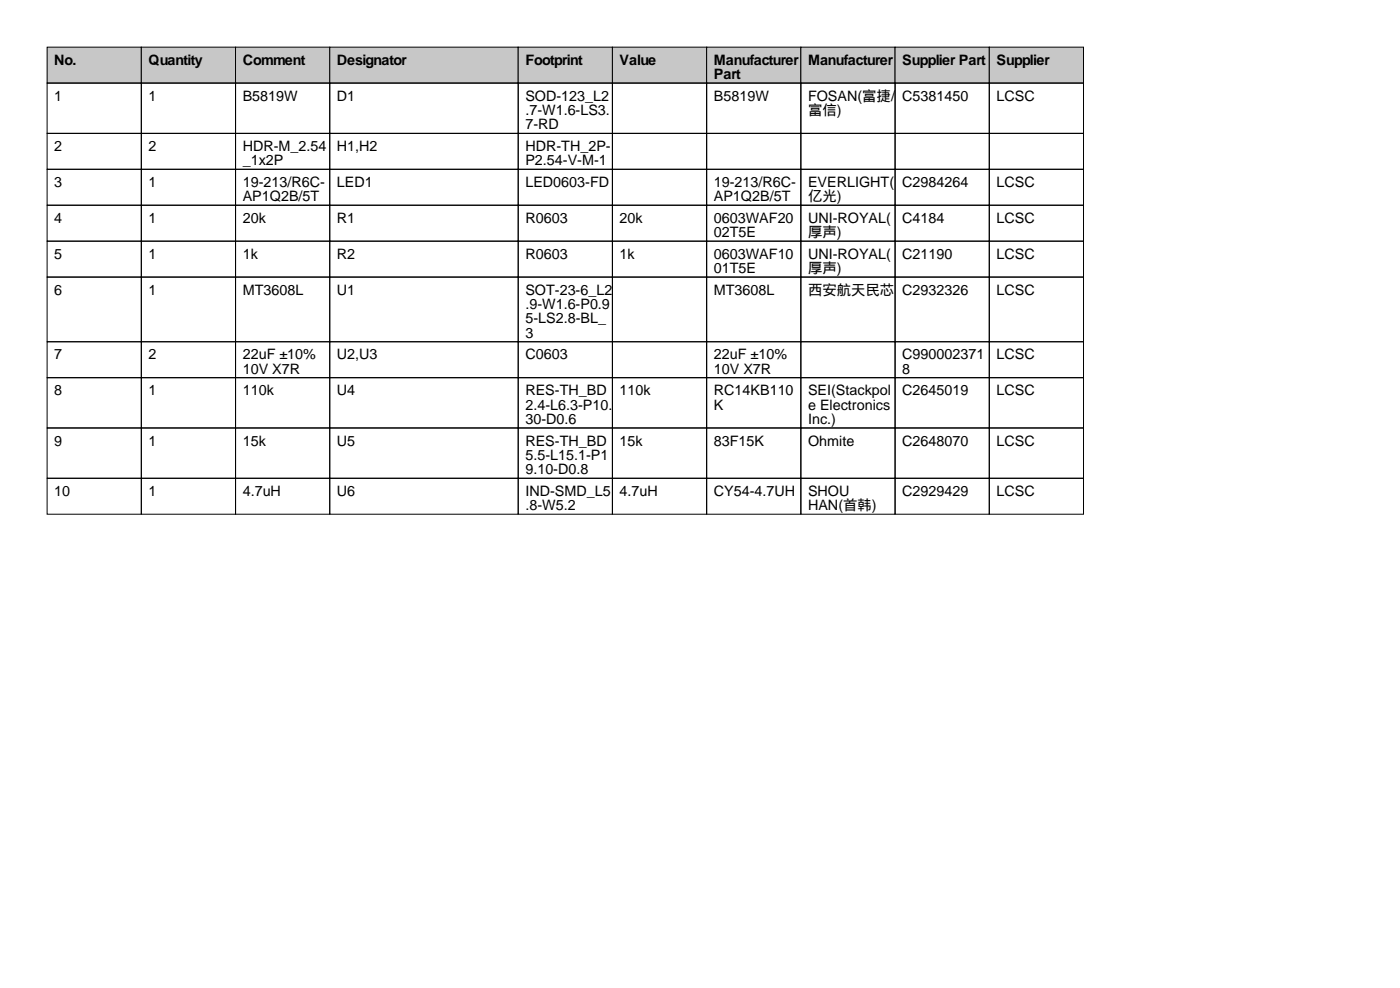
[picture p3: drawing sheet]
<svg xmlns="http://www.w3.org/2000/svg" width="297mm" height="210mm" viewBox="0 0 297 210" stroke-linecap="round" stroke-linejoin="round" font-family="sans-serif">
<defs><g id="words">
<g font-size="3">
<text x="11.5" y="13.7">No.</text>
<text x="31.5" y="13.7">Quantity</text>
<text x="51.5" y="13.7">Comment</text>
<text x="71.5" y="13.7">Designator</text>
<text x="111.5" y="13.7">Footprint</text>
<text x="131.5" y="13.7">Value</text>
<text x="151.5" y="13.7">Manufacturer</text>
<text x="151.5" y="16.8">Part</text>
<text x="171.5" y="13.7">Manufacturer</text>
<text x="191.5" y="13.7">Supplier Part</text>
<text x="211.5" y="13.7">Supplier</text>
<text x="11.5" y="21.3">1</text>
<text x="31.5" y="21.3">1</text>
<text x="51.5" y="21.3">B5819W</text>
<text x="71.5" y="21.3">D1</text>
<text x="111.5" y="21.3">SOD-123_L2</text>
<text x="151.5" y="21.3">B5819W</text>
<text x="171.5" y="21.3">FOSAN(富捷/</text>
<text x="191.5" y="21.3">C5381450</text>
<text x="211.5" y="21.3">LCSC</text>
<text x="111.5" y="24.4">.7-W1.6-LS3.</text>
<text x="111.5" y="27.4">7-RD</text>
<text x="171.5" y="24.4">富信)</text>
<text x="11.5" y="32">2</text>
<text x="31.5" y="32">2</text>
<text x="51.5" y="32">HDR-M_2.54</text>
<text x="51.5" y="35.1">_1x2P</text>
<text x="71.5" y="32">H1,H2</text>
<text x="111.5" y="32">HDR-TH_2P-</text>
<text x="111.5" y="35.1">P2.54-V-M-1</text>
<text x="11.5" y="39.6">3</text>
<text x="31.5" y="39.6">1</text>
<text x="51.5" y="39.6">19-213/R6C-</text>
<text x="71.5" y="39.6">LED1</text>
<text x="111.5" y="39.6">LED0603-FD</text>
<text x="151.5" y="39.6">19-213/R6C-</text>
<text x="171.5" y="39.6">EVERLIGHT(</text>
<text x="191.5" y="39.6">C2984264</text>
<text x="211.5" y="39.6">LCSC</text>
<text x="11.5" y="47.2">4</text>
<text x="31.5" y="47.2">1</text>
<text x="51.5" y="42.7">AP1Q2B/5T</text>
<text x="51.5" y="47.2">20k</text>
<text x="71.5" y="47.2">R1</text>
<text x="111.5" y="47.2">R0603</text>
<text x="131.5" y="47.2">20k</text>
<text x="151.5" y="42.7">AP1Q2B/5T</text>
<text x="151.5" y="47.2">0603WAF20</text>
<text x="171.5" y="42.7">亿光)</text>
<text x="171.5" y="47.2">UNI-ROYAL(</text>
<text x="191.5" y="47.2">C4184</text>
<text x="211.5" y="47.2">LCSC</text>
<text x="151.5" y="50.3">02T5E</text>
<text x="171.5" y="50.3">厚声)</text>
<text x="11.5" y="54.9">5</text>
<text x="31.5" y="54.9">1</text>
<text x="51.5" y="54.9">1k</text>
<text x="71.5" y="54.9">R2</text>
<text x="111.5" y="54.9">R0603</text>
<text x="131.5" y="54.9">1k</text>
<text x="151.5" y="54.9">0603WAF10</text>
<text x="151.5" y="57.9">01T5E</text>
<text x="171.5" y="54.9">UNI-ROYAL(</text>
<text x="171.5" y="57.9">厚声)</text>
<text x="191.5" y="54.9">C21190</text>
<text x="211.5" y="54.9">LCSC</text>
<text x="11.5" y="62.5">6</text>
<text x="31.5" y="62.5">1</text>
<text x="51.5" y="62.5">MT3608L</text>
<text x="71.5" y="62.5">U1</text>
<text x="111.5" y="62.5">SOT-23-6_L2</text>
<text x="111.5" y="65.5">.9-W1.6-P0.9</text>
<text x="151.5" y="62.5">MT3608L</text>
<text x="171.5" y="62.5">西安航天民芯</text>
<text x="191.5" y="62.5">C2932326</text>
<text x="211.5" y="62.5">LCSC</text>
<text x="111.5" y="68.6">5-LS2.8-BL_</text>
<text x="111.5" y="71.6">3</text>
<text x="11.5" y="76.2">7</text>
<text x="31.5" y="76.2">2</text>
<text x="51.5" y="76.2">22uF ±10%</text>
<text x="71.5" y="76.2">U2,U3</text>
<text x="111.5" y="76.2">C0603</text>
<text x="151.5" y="76.2">22uF ±10%</text>
<text x="191.5" y="76.2">C990002371</text>
<text x="211.5" y="76.2">LCSC</text>
<text x="11.5" y="83.8">8</text>
<text x="31.5" y="83.8">1</text>
<text x="51.5" y="79.3">10V X7R</text>
<text x="51.5" y="83.8">110k</text>
<text x="71.5" y="83.8">U4</text>
<text x="111.5" y="83.8">RES-TH_BD</text>
<text x="131.5" y="83.8">110k</text>
<text x="151.5" y="79.3">10V X7R</text>
<text x="151.5" y="83.8">RC14KB110</text>
<text x="171.5" y="83.8">SEI(Stackpol</text>
<text x="191.5" y="79.3">8</text>
<text x="191.5" y="83.8">C2645019</text>
<text x="211.5" y="83.8">LCSC</text>
<text x="111.5" y="86.9">2.4-L6.3-P10.</text>
<text x="111.5" y="89.9">30-D0.6</text>
<text x="151.5" y="86.9">K</text>
<text x="171.5" y="86.9">e Electronics</text>
<text x="171.5" y="89.9">Inc.)</text>
<text x="11.5" y="94.5">9</text>
<text x="31.5" y="94.5">1</text>
<text x="51.5" y="94.5">15k</text>
<text x="71.5" y="94.5">U5</text>
<text x="111.5" y="94.5">RES-TH_BD</text>
<text x="131.5" y="94.5">15k</text>
<text x="151.5" y="94.5">83F15K</text>
<text x="171.5" y="94.5">Ohmite</text>
<text x="191.5" y="94.5">C2648070</text>
<text x="211.5" y="94.5">LCSC</text>
<text x="111.5" y="97.5">5.5-L15.1-P1</text>
<text x="111.5" y="100.6">9.10-D0.8</text>
<text x="11.5" y="105.2">10</text>
<text x="31.5" y="105.2">1</text>
<text x="51.5" y="105.2">4.7uH</text>
<text x="71.5" y="105.2">U6</text>
<text x="111.5" y="105.2">IND-SMD_L5</text>
<text x="131.5" y="105.2">4.7uH</text>
<text x="151.5" y="105.2">CY54-4.7UH</text>
<text x="171.5" y="105.2">SHOU</text>
<text x="191.5" y="105.2">C2929429</text>
<text x="211.5" y="105.2">LCSC</text>
<text x="111.5" y="108.2">.8-W5.2</text>
<text x="171.5" y="108.2">HAN(首韩)</text>
</g>
</g></defs>
<g fill="#c7c7c7" stroke="#000" stroke-width=".21">
<path d="M10 10h20v7.6h-20z"/>
<path d="M30 10h20v7.6h-20z"/>
<path d="M50 10h20v7.6h-20z"/>
<path d="M70 10h40v7.6h-40z"/>
<path d="M110 10h20v7.6h-20z"/>
<path d="M130 10h20v7.6h-20z"/>
<path d="M150 10h20v7.6h-20z"/>
<path d="M170 10h20v7.6h-20z"/>
<path d="M190 10h20v7.6h-20z"/>
<path d="M210 10h20v7.6h-20z"/>
</g>
<g fill="none" stroke="#000" stroke-width=".21">
<path d="M10 17.6h20v10.7h-20zM30 17.6h20v10.7h-20zM50 17.6h20v10.7h-20zM70 17.6h40v10.7h-40zM110 17.6h20v10.7h-20zM130 17.6h20v10.7h-20zM150 17.6h20v10.7h-20zM170 17.6h20v10.7h-20zM190 17.6h20v10.7h-20zM210 17.6h20v10.7h-20zM10 28.3h20v7.6h-20zM10 35.9h20v7.6h-20z"/>
<path d="M30 28.3h20v7.6h-20zM30 35.9h20v7.6h-20zM50 28.3h20v7.6h-20zM50 35.9h20v7.6h-20zM70 28.3h40v7.6h-40zM70 35.9h40v7.6h-40zM110 28.3h20v7.6h-20zM110 35.9h20v7.6h-20zM130 28.3h20v7.6h-20zM130 35.9h20v7.6h-20zM150 28.3h20v7.6h-20zM150 35.9h20v7.6h-20z"/>
<path d="M170 28.3h20v7.6h-20zM170 35.9h20v7.6h-20zM190 28.3h20v7.6h-20zM190 35.9h20v7.6h-20zM210 28.3h20v7.6h-20zM210 35.9h20v7.6h-20zM10 43.5h20v7.6h-20zM10 51.1h20v7.7h-20zM10 58.8h20v13.7h-20zM30 43.5h20v7.6h-20zM30 51.1h20v7.7h-20zM30 58.8h20v13.7h-20z"/>
<path d="M50 43.5h20v7.6h-20zM50 51.1h20v7.7h-20zM50 58.8h20v13.7h-20zM70 43.5h40v7.6h-40zM70 51.1h40v7.7h-40zM70 58.8h40v13.7h-40zM110 43.5h20v7.6h-20zM110 51.1h20v7.7h-20zM110 58.8h20v13.7h-20zM130 43.5h20v7.6h-20zM130 51.1h20v7.7h-20zM130 58.8h20v13.7h-20z"/>
<path d="M150 43.5h20v7.6h-20zM150 51.1h20v7.7h-20zM150 58.8h20v13.7h-20zM170 43.5h20v7.6h-20zM170 51.1h20v7.7h-20zM170 58.8h20v13.7h-20zM190 43.5h20v7.6h-20zM190 51.1h20v7.7h-20zM190 58.8h20v13.7h-20zM210 43.5h20v7.6h-20zM210 51.1h20v7.7h-20zM210 58.8h20v13.7h-20z"/>
<path d="M10 72.5h20v7.6h-20zM30 72.5h20v7.6h-20zM50 72.5h20v7.6h-20zM70 72.5h40v7.6h-40zM110 72.5h20v7.6h-20zM130 72.5h20v7.6h-20zM150 72.5h20v7.6h-20zM170 72.5h20v7.6h-20zM190 72.5h20v7.6h-20zM210 72.5h20v7.6h-20zM10 80.1h20v10.7h-20zM10 90.8h20v10.6h-20z"/>
<path d="M30 80.1h20v10.7h-20zM30 90.8h20v10.6h-20zM50 80.1h20v10.7h-20zM50 90.8h20v10.6h-20zM70 80.1h40v10.7h-40zM70 90.8h40v10.6h-40zM110 80.1h20v10.7h-20zM110 90.8h20v10.6h-20zM130 80.1h20v10.7h-20zM130 90.8h20v10.6h-20zM150 80.1h20v10.7h-20zM150 90.8h20v10.6h-20z"/>
<path d="M170 80.1h20v10.7h-20zM170 90.8h20v10.6h-20zM190 80.1h20v10.7h-20zM190 90.8h20v10.6h-20zM210 80.1h20v10.7h-20zM210 90.8h20v10.6h-20zM10 101.4h20v7.7h-20zM30 101.4h20v7.7h-20zM50 101.4h20v7.7h-20zM70 101.4h40v7.7h-40zM110 101.4h20v7.7h-20zM130 101.4h20v7.7h-20z"/>
<path d="M150 101.4h20v7.7h-20zM170 101.4h20v7.7h-20zM190 101.4h20v7.7h-20zM210 101.4h20v7.7h-20z"/>
</g>
<use href="#words"/>
</svg>
